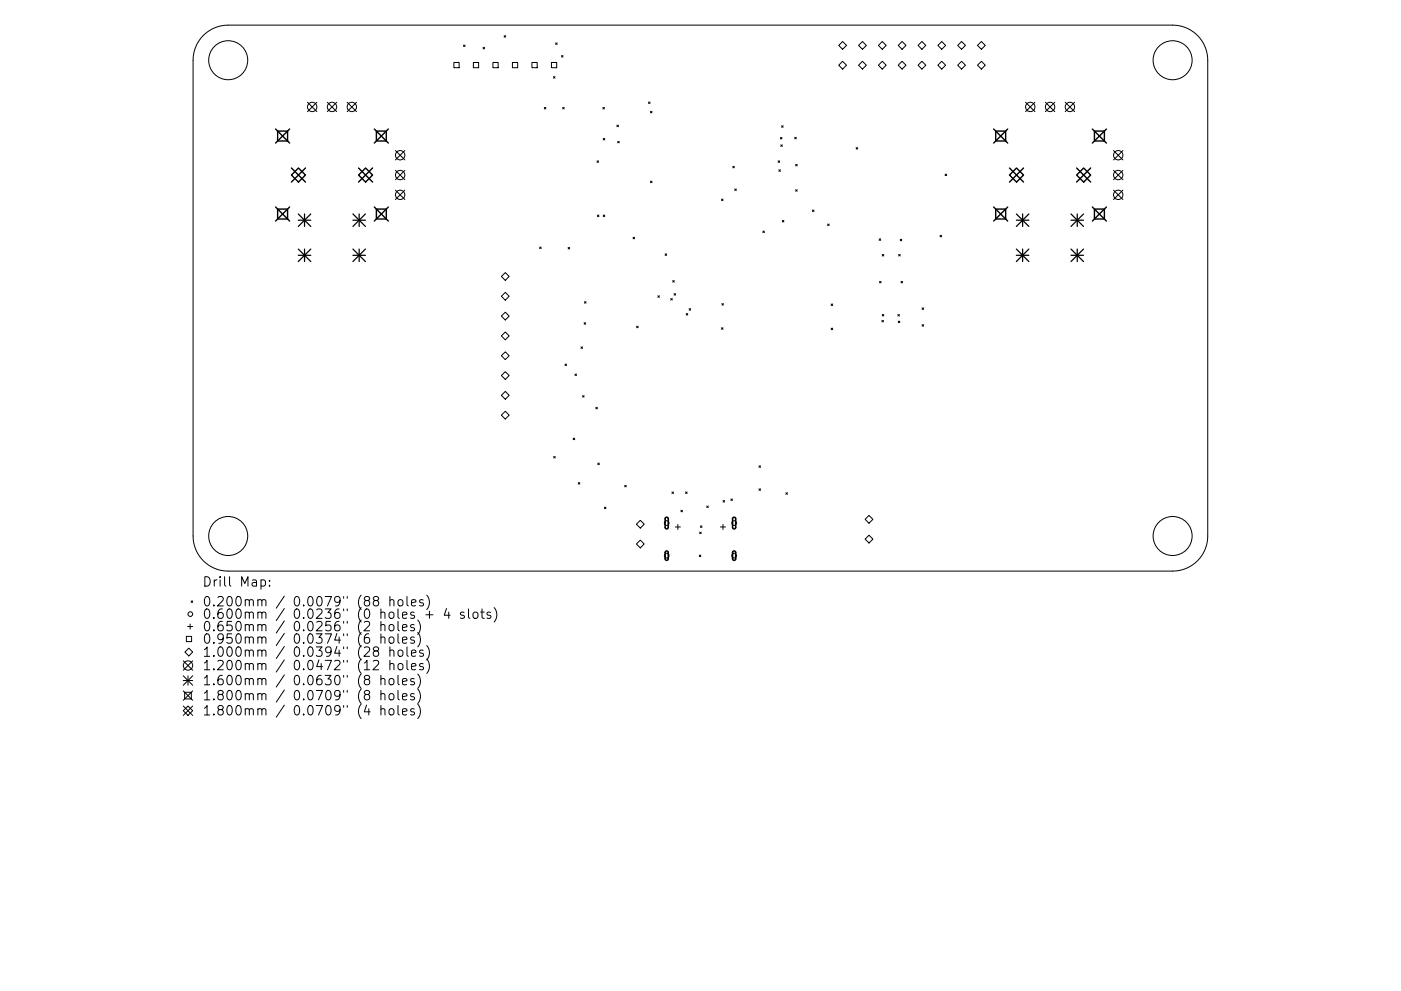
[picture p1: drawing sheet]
<svg xmlns="http://www.w3.org/2000/svg" width="297mm" height="210mm" viewBox="0 0 297 210" stroke-linecap="round" stroke-linejoin="round" font-family="sans-serif">
<defs><g id="words">
<g font-size="2.8">
<text x="42.9" y="124.5">Drill Map:</text>
<text x="42.9" y="128.7">0.200mm / 0.0079&quot; (88 holes)</text>
<text x="42.9" y="131.3">0.600mm / 0.0236&quot; (0 holes + 4 slots)</text>
<text x="42.9" y="133.9">0.650mm / 0.0256&quot; (2 holes)</text>
<text x="42.9" y="136.6">0.950mm / 0.0374&quot; (6 holes)</text>
<text x="42.9" y="139.3">1.000mm / 0.0394&quot; (28 holes)</text>
<text x="42.9" y="142.2">1.200mm / 0.0472&quot; (12 holes)</text>
<text x="42.9" y="145.4">1.600mm / 0.0630&quot; (8 holes)</text>
<text x="42.9" y="148.6">1.800mm / 0.0709&quot; (8 holes)</text>
<text x="42.9" y="151.8">1.800mm / 0.0709&quot; (4 holes)</text>
</g>
</g></defs>
<g fill="none" stroke="#000" stroke-width=".21">
<path d="M43.1 7.5a7.4 7.4 0 0 1 5.3-2.2h200.2a7.4 7.4 0 0 1 7.5 7.6v100.8a7.4 7.4 0 0 1-7.5 7.5h-200.2a7.4 7.4 0 0 1-7.5-7.5v-100.9a7.4 7.4 0 0 1 2.2-5.3zM96.2 13.3h1.1v1.1h-1.1zM98.3 9.6l.3 .3M98.6 9.6l-.3 .3M100.4 13.3h1.1v1.1h-1.1zM102.4 10l.3 .4M102.7 10l-.3 .4M104.5 13.3h1.1v1.1h-1.1zM106.9 7.6l.3 .3M107.2 7.6l-.3 .3M108.6 13.3h1.2v1.1h-1.2zM112.8 13.3h1.1v1.1h-1.1z"/>
<path d="M116.9 13.3h1.1v1.1h-1.1zM117.3 16.3l.4 .3M117.7 16.3l-.4 .3M117.8 9.1l.3 .3M118.1 9.1l-.3 .3M119 11.8l.4 .3M119.4 11.8l-.4 .3M177.8 9.6l.9-.8 .8 .8-.8 .9zM178.7 13l.8 .8-.8 .9-.9-.9zM182 9.6l.9-.8 .8 .8-.8 .9zM182 13.8l.9-.8 .8 .8-.8 .9zM186.2 9.6l.9-.8 .8 .8-.8 .9z"/>
<path d="M187.1 13l.8 .8-.8 .9-.9-.9zM190.4 9.6l.9-.8 .8 .8-.8 .9zM190.4 13.8l.9-.8 .8 .8-.8 .9zM195.5 8.8l.8 .8-.8 .9-.9-.9zM195.5 13l.8 .8-.8 .9-.9-.9zM198.8 9.6l.9-.8 .8 .8-.8 .9zM198.8 13.8l.9-.8 .8 .8-.8 .9zM203 9.6l.9-.8 .8 .8-.8 .9zM203 13.8l.9-.8 .8 .8-.8 .9zM208.1 8.8l.8 .8-.8 .9-.9-.9zM208.1 13l.8 .8-.8 .9-.9-.9zM65.2 21.7l2 2"/>
<path d="M67.2 21.7l-2 2M69.4 21.7l2 2M71.4 21.7l-2 2M73.6 21.7l2 2M75.6 21.7l-2 2M83.8 31.9l2 2M83.8 36.1l2 2M85.8 31.9l-2 2M85.8 36.1l-2 2M115.4 22.8l.3 .3M115.7 22.8l-.3 .3M119.3 22.8l.3 .3"/>
<path d="M119.6 22.8l-.3 .3M126.6 34.1l.3 .4M126.9 34.1l-.3 .4M127.8 22.8l.3 .3M127.9 29.4l.3 .3M128.1 22.8l-.3 .3M128.2 29.4l-.3 .3M130.8 26.6l.3 .3M131 30l.3 .3M131.1 26.6l-.3 .3M131.3 30l-.3 .3M137.5 21.6l.3 .4"/>
<path d="M137.8 21.6l-.3 .4M137.9 23.6l.3 .3M137.9 38.4l.3 .4M138.2 23.6l-.3 .3M138.2 38.4l-.3 .4M155.4 35.3l.3 .3M155.7 35.3l-.3 .3M165 34.1l.3 .4M165.1 36l.4 .4M165.3 34.1l-.3 .4M165.5 36l-.4 .4M165.5 29.2l.3 .3"/>
<path d="M165.5 30.7l.4 .4M165.7 26.7l.3 .3M165.8 29.2l-.3 .3M165.9 30.7l-.4 .4M166 26.7l-.3 .3M168.5 29.1l.3 .4M168.7 34.9l.3 .3M168.8 29.1l-.3 .4M169 34.9l-.3 .3M181.5 31.3l.3 .3M181.8 31.3l-.3 .3M200.4 36.9l.3 .4"/>
<path d="M200.7 36.9l-.3 .4M217.4 21.7l2 2M219.4 21.7l-2 2M221.6 21.7l2 2M223.6 21.7l-2 2M225.8 21.7l2 2M227.8 21.7l-2 2M236.1 31.9l2 2M236.1 36.1l2 2M238.1 31.9l-2 2M238.1 36.1l-2 2M83.8 40.3l2 2"/>
<path d="M85.8 40.3l-2 2M106.3 58.7l.8-.9 .9 .9-.9 .8zM114.4 52.4l.3 .3M114.7 52.4l-.3 .3M120.5 52.5l.3 .3M120.8 52.5l-.3 .3M126.7 45.6l.3 .4M127 45.6l-.3 .4M127.9 45.6l.3 .4M128.2 45.6l-.3 .4M134.2 50.3l.4 .4M134.6 50.3l-.4 .4"/>
<path d="M141 53.9l.3 .3M141.3 53.9l-.3 .3M142.6 59.5l.4 .4M143 59.5l-.4 .4M153 42.2l.3 .4M153.3 42.2l-.3 .4M155.8 40.1l.3 .3M156.1 40.1l-.3 .3M161.7 49l.4 .3M162.1 49l-.4 .3M165.9 46.8l.3 .3M166.2 46.8l-.3 .3"/>
<path d="M168.7 40.2l.3 .4M169 40.2l-.3 .4M172.2 44.6l.4 .3M172.6 44.6l-.4 .3M175.5 47.5l.3 .4M175.8 47.5l-.3 .4M186.4 50.7l.3 .3M186.5 59.7l.3 .3M186.7 50.7l-.3 .3M186.8 59.7l-.3 .3M187.1 54l.3 .3M187.4 54l-.3 .3"/>
<path d="M190.5 54l.4 .3M190.9 54l-.4 .3M190.9 50.8l.3 .3M191 59.7l.4 .3M191.2 50.8l-.3 .3M191.4 59.7l-.4 .3M199.3 49.9l.3 .4M199.6 49.9l-.3 .4M236.1 40.3l2 2M238.1 40.3l-2 2M106.3 62.9l.8-.9 .9 .9-.9 .8zM106.3 67.1l.8-.9 .9 .9-.9 .8z"/>
<path d="M106.3 71.3l.8-.9 .9 .9-.9 .8zM106.3 75.5l.8-.9 .9 .9-.9 .8zM106.3 79.7l.8-.9 .9 .9-.9 .8zM119.8 77.2l.3 .4M120.1 77.2l-.3 .4M121.9 79.3l.3 .4M122.2 79.3l-.3 .4M123.2 73.6l.3 .3M123.5 73.6l-.3 .3M123.8 68.5l.4 .3M123.9 64l.4 .3M124.2 68.5l-.4 .3"/>
<path d="M124.3 64l-.4 .3M135 69.2l.3 .3M135.3 69.2l-.3 .3M139.5 62.8l.3 .3M139.8 62.8l-.3 .3M142.2 63.3l.3 .4M142.5 63.3l-.3 .4M142.9 62.3l.3 .3M143.2 62.3l-.3 .3M145.5 66.5l.3 .4M145.8 66.5l-.3 .4M146.1 65.5l.3 .3"/>
<path d="M146.4 65.5l-.3 .3M153 69.5l.3 .4M153.1 64.4l.3 .3M153.3 69.5l-.3 .4M153.4 64.4l-.3 .3M176.2 64.5l.4 .3M176.2 69.6l.4 .4M176.6 64.5l-.4 .3M176.6 69.6l-.4 .4M187 68l.3 .3M187 66.7l.4 .3M187.3 68l-.3 .3"/>
<path d="M187.4 66.7l-.4 .3M190.4 66.7l.3 .4M190.5 68.1l.3 .4M190.7 66.7l-.3 .4M190.8 68.1l-.3 .4M195.5 65.3l.3 .4M195.5 68.9l.3 .3M195.8 65.3l-.3 .4M195.8 68.9l-.3 .3M106.3 83.9l.8-.8 .9 .8-.9 .8zM106.3 88.1l.8-.8 .9 .8-.9 .8zM117.4 96.8l.3 .4"/>
<path d="M117.7 96.8l-.3 .4M121.5 93l.4 .3M121.9 93l-.4 .3M123.5 83.9l.3 .4M123.8 83.9l-.3 .4M126.3 86.4l.4 .3M126.7 86.4l-.4 .3M126.7 98.3l.4 .3M127.1 98.3l-.4 .3M160.9 98.8l.3 .4M161.2 98.8l-.3 .4M122.6 102.4l.3 .3"/>
<path d="M122.9 102.4l-.3 .3M128.1 107.6l.4 .3M128.5 107.6l-.4 .3M132.4 103l.4 .3M132.8 103l-.4 .3M134.9 115.4l.9-.8 .8 .8-.8 .8zM135.8 110.4l.8 .8-.8 .8-.9-.8zM142.5 104.4l.3 .3M142.8 104.4l-.3 .3M143.2 111.8h1.1M143.7 111.3v1M144.4 108.3l.3 .3"/>
<path d="M144.7 108.3l-.3 .3M145.4 104.4l.3 .3M145.7 104.4l-.3 .3M148.3 117.8l.3 .3M148.3 112.9l.4 .3M148.5 111.6l.3 .3M148.6 117.8l-.3 .3M148.7 112.9l-.4 .3M148.8 111.6l-.3 .3M149.8 107.4l.4 .3M150.2 107.4l-.4 .3M152.7 111.8h1.1"/>
<path d="M153.3 111.3v1M153.3 106.2l.3 .3M153.6 106.2l-.3 .3M155 105.9l.3 .3M155.3 105.9l-.3 .3M160.9 103.7l.3 .3M161.2 103.7l-.3 .3M166.6 104.5l.4 .4M167 104.5l-.4 .4M183.4 110.2l.8-.8 .9 .8-.9 .8zM183.4 114.4l.8-.8 .9 .8-.9 .8zM39.2 138.3l.8-.8 .9 .8-.9 .9z"/>
<path d="M39.5 135h1.1v1.1h-1.1zM39.8 132.9h1.1M40.3 132.4v1.1M40.5 127.5l.4 .3M40.9 127.5l-.4 .3M55.3 123.1l.6-.1 .4 .4v.6l-.2 .3h-.8M57.1 124.2v.2M57.1 123.1v.2M79.5 127.4l-.4-.4 .1-.3 .3-.1 .6 .1 .2 .2-.1 .3-.9 .3-.2 .3v.4l.4 .4 .6-.1 .2-.3v-.4l-.4-.4M79.5 138.1l-.4-.4 .1-.3 .3-.2 .6 .1 .2 .3-.1 .3-.9 .3-.2 .3 .1 .6 .3 .1h.4l.4-.3-.1-.6-.3-.2M80.8 132.7a.5 .5 0 0 1 .8 .1v1M80.8 135.3a.5 .5 0 0 1 .8 .1v1.1"/>
<path d="M80.8 131.8v2M80.8 134.5v2M82.6 132.7l.1-.1a.54 .54 0 0 1 .8 .3l-.1 .7a.54 .54 0 0 1-.5 .2 .54 .54 0 0 1-.4-.3zM82.6 135.3l.1-.1a.54 .54 0 0 1 .8 .3l-.1 .8a.54 .54 0 0 1-.5 .2 .54 .54 0 0 1-.4-.4zM82.7 127.4l.3-.2 .4 .1 .1 1.3M82.7 138.1l.3-.2 .4 .1 .1 1.2M82.7 126.6v2M82.7 137.2v2M84.4 131.8v1.8l.3 .2M84.4 134.5v1.7l.3 .3M84.5 127.4l.3-.2a.54 .54 0 0 1 .6 .4l-.1 .8a.54 .54 0 0 1-.5 .2 .54 .54 0 0 1-.4-.4zM84.5 138.1a.54 .54 0 0 1 .5-.2 .54 .54 0 0 1 .4 .4l-.1 .8a.54 .54 0 0 1-.5 .2 .54 .54 0 0 1-.4-.4z"/>
<path d="M85.3 133.2l1-.2-.1-.4-.6-.1-.3 .3 .1 .9h.8M85.3 135.8l1-.2-.1-.4-.6-.1-.3 .3 .1 1h.8M86.3 126.6v1.7l.3 .3M86.3 137.2v1.8l.3 .2M87.2 127.9l1-.2-.1-.4-.6-.1-.3 .3 .1 1h.8M87.2 138.6l1-.2-.1-.4-.6-.1-.3 .3 .1 1h.8M87.8 132.6l-.5-.1-.3 .3 .1 .3 .7 .2v.4h-.8M87.8 135.2l-.5-.1-.3 .3 .1 .3 .7 .2v.5h-.8M88.6 131.6a2.29 2.29 0 0 1 0 3M88.6 134.2a2.29 2.29 0 0 1 0 3M89.7 127.3l-.5-.1-.2 .3v.3l.7 .2v.5h-.7M89.7 138l-.5-.1-.2 .3v.3l.7 .2v.5h-.7"/>
<path d="M90.3 130.4h1.5M90.5 126.3a2.29 2.29 0 0 1 0 3M90.5 137a2.29 2.29 0 0 1 0 3M90.5 139.8a2.29 2.29 0 0 1 0 3.1M91 129.7v1.5M94.7 129.1l-.5 1.4h1.2M95.1 129.9v1.3M98.4 130l-.5-.1-.3 .2 .1 .3 .7 .2v.5h-.8M99.3 129.2v1.7l.3 .3M100.4 130.1a.54 .54 0 0 1 .5-.2 .54 .54 0 0 1 .4 .3v.6a.54 .54 0 0 1-.5 .4 .54 .54 0 0 1-.5-.4zM101.9 129.9h.8M102.2 129.2v1.7l.1 .2 .4 .1"/>
<path d="M104 130l-.5-.1-.3 .2 .1 .3 .7 .2v.5h-.8M104.8 128.9a2.29 2.29 0 0 1 0 3.1M38.9 150.8l1-1 1 1-1 1zM38.9 143.4l2 2M38.9 144.4h2M38.9 146.6l2 2M38.9 149.8l2 2M38.9 140.2l2 2M39.1 146.9h1.5v1.4h-1.5zM39.9 143.4v2M40.9 140.2l-2 2M40.9 143.4l-2 2"/>
<path d="M40.9 146.6l-2 2M40.9 149.8l-2 2M79.1 140.3l.3-.2 .7 .1a.54 .54 0 0 1 .1 .8l-1.2 1.1h1.3M80.8 144.1a.5 .5 0 0 1 .8 .1v1.1M80.8 147.3a.5 .5 0 0 1 .8 .1v1.1M80.8 150.5a.5 .5 0 0 1 .8 .1v1.1M80.8 143.3v2M80.8 146.5v2M80.8 149.7v2M82.6 147.3h.1a.54 .54 0 0 1 .8 .2l-.1 .8a.54 .54 0 0 1-.5 .2 .54 .54 0 0 1-.4-.4zM82.6 150.5h.1a.54 .54 0 0 1 .8 .2l-.1 .8a.54 .54 0 0 1-.5 .2 .54 .54 0 0 1-.4-.4zM82.7 141l.3-.2 .4 .1 .1 1.2"/>
<path d="M82.7 144.1a.54 .54 0 0 1 .8 .2l-.1 .8a.54 .54 0 0 1-.5 .2 .54 .54 0 0 1-.4-.4v-.6zM82.7 140.1v2M84.4 143.3v1.7l.3 .3M84.4 146.5v1.7l.3 .3M84.4 149.7v1.7l.3 .3M84.5 141a.54 .54 0 0 1 .5-.2 .54 .54 0 0 1 .4 .4l-.1 .7a.54 .54 0 0 1-.5 .2 .54 .54 0 0 1-.4-.4zM85.3 144.6l1-.2-.1-.3-.6-.1-.3 .2 .1 1h.8M85.3 147.8l1-.2-.1-.3-.6-.1-.3 .2 .1 1h.8M85.3 151l1-.2-.1-.3-.6-.1-.3 .2 .1 1h.8M86.3 140.1v1.7l.3 .3M87.2 141.4l1-.2-.1-.3-.6-.1-.3 .3 .1 .9h.8M87.8 144.1l-.5-.1-.3 .2 .1 .3 .7 .2v.5h-.8"/>
<path d="M87.8 147.3l-.5-.1-.3 .2 .1 .3 .7 .2v.5h-.8M87.8 150.5l-.5-.1-.3 .2 .1 .3 .7 .2v.5h-.8M88.6 143a2.29 2.29 0 0 1 0 3.1M88.6 146.2a2.29 2.29 0 0 1 0 3.1M88.6 149.4a2.29 2.29 0 0 1 0 3.1M89.7 140.9l-.5-.1-.2 .3v.2l.7 .2v.5h-.7"/>
<circle cx="48.4" cy="12.8" r="4.1"/>
<circle cx="248.6" cy="12.8" r="4.1"/>
<circle cx="66.2" cy="22.7" r=".99"/>
<circle cx="70.4" cy="22.7" r=".99"/>
<circle cx="74.6" cy="22.7" r=".99"/>
<circle cx="84.8" cy="37.1" r=".99"/>
<circle cx="84.8" cy="32.9" r=".99"/>
<circle cx="218.4" cy="22.7" r=".99"/>
<circle cx="222.6" cy="22.7" r=".99"/>
<circle cx="226.8" cy="22.7" r=".99"/>
<circle cx="237.1" cy="37.1" r=".99"/>
<circle cx="237.1" cy="32.9" r=".99"/>
<circle cx="84.8" cy="41.3" r=".99"/>
<circle cx="237.1" cy="41.3" r=".99"/>
<circle cx="48.4" cy="113.7" r="4.1"/>
<circle cx="141.4" cy="117.9" r=".5"/>
<circle cx="141.4" cy="111" r=".5"/>
<circle cx="155.7" cy="117.9" r=".5"/>
<circle cx="155.7" cy="111" r=".5"/>
<circle cx="248.6" cy="113.7" r="4.1"/>
<circle cx="40.4" cy="130.3" r=".5"/>
<circle cx="39.9" cy="141.2" r=".99"/>
</g>
<path d="M141.1 109.8h.4l.2 .2v1.9l-.3 .3-.4-.3zM141.1 117l.4-.1 .2 .3v1.4l-.3 .3-.4-.3zM155.4 109.8h.4l.2 .2v1.9l-.3 .3-.4-.3zM155.4 117l.4-.1 .2 .3v1.4l-.3 .3-.4-.3z" fill="none" stroke="#000" stroke-width=".33"/>
<g fill="none" stroke="#000" stroke-width=".26">
<path d="M63.2 45.4l2.7 2.6M63.2 46.7h2.7M63.2 52.8l2.7 2.7M63.2 54.2h2.7M64.6 45.4v2.6M64.6 52.8v2.7M65.9 45.4l-2.7 2.6M65.9 52.8l-2.7 2.7M74.8 46.7h2.7M74.8 54.2h2.7M74.8 45.4l2.7 2.6M74.8 52.8l2.7 2.7"/>
<path d="M76.2 45.4v2.6M76.2 52.8v2.7M77.5 45.4l-2.7 2.6M77.5 52.8l-2.7 2.7M215.5 46.7h2.6M215.5 54.2h2.6M215.5 45.4l2.6 2.6M215.5 52.8l2.6 2.7M216.8 45.4v2.6M216.8 52.8v2.7M218.1 45.4l-2.6 2.6M218.1 52.8l-2.6 2.7"/>
<path d="M227.1 46.7h2.6M227.1 54.2h2.6M227.1 45.4l2.6 2.6M227.1 52.8l2.6 2.7M228.4 45.4v2.6M228.4 52.8v2.7M229.7 45.4l-2.6 2.6M229.7 52.8l-2.6 2.7"/>
</g>
<g fill="none" stroke="#000" stroke-width=".3">
<path d="M58.4 27.4l3 3M58.9 27.8h2.1v2.1h-2.1zM61.4 27.4l-3 3M61.8 35.6l3 3M63.3 35.6l1.5 1.5-1.5 1.5-1.5-1.5zM64.8 35.6l-3 3M76 35.6l3 3M77.5 35.6l1.5 1.5-1.5 1.5-1.5-1.5zM79 35.6l-3 3M79.4 27.4l2.9 3M79.8 27.8h2.1v2.1h-2.1zM82.3 27.4l-2.9 3"/>
<path d="M210.7 27.4l3 3M211.1 27.8h2.1v2.1h-2.1zM213.7 27.4l-3 3M214 35.6l3 3M215.5 35.6l1.5 1.5-1.5 1.5-1.5-1.5zM217 35.6l-3 3M228.3 37.1l1.5-1.5 1.4 1.5-1.4 1.5zM228.3 35.6l2.9 3M231.2 35.6l-2.9 3M231.6 27.4l3 3M232 27.8h2.1v2.1h-2.1zM234.6 27.4l-3 3"/>
<path d="M58.4 43.9l3 3M58.9 44.4h2.1v2.1h-2.1zM61.4 43.9l-3 3M79.4 43.9l2.9 3M79.8 44.4h2.1v2.1h-2.1zM82.3 43.9l-2.9 3M210.7 43.9l3 3M211.1 44.4h2.1v2.1h-2.1zM213.7 43.9l-3 3M231.6 43.9l3 3M232 44.4h2.1v2.1h-2.1zM234.6 43.9l-3 3"/>
</g>
<use href="#words"/>
</svg>
